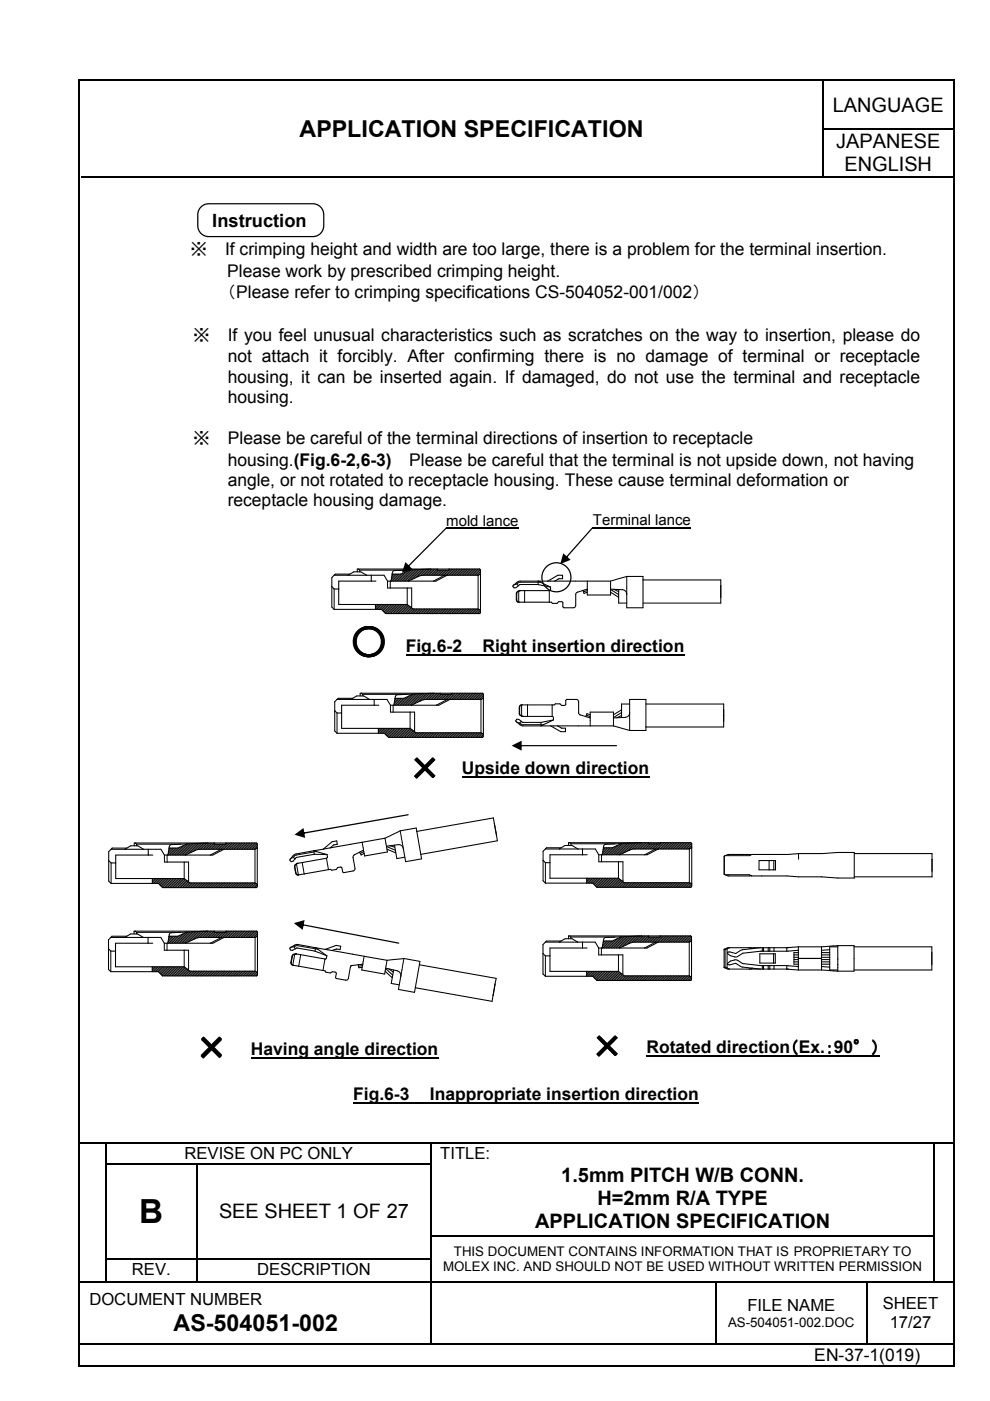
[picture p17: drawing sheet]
<svg xmlns="http://www.w3.org/2000/svg" width="210mm" height="297mm" viewBox="0 0 210 297" stroke-linecap="round" stroke-linejoin="round" font-family="sans-serif">
<defs><g id="words">
<g font-size="8.5">
<text x="74" y="139">〇</text>
<text x="85.9" y="165.8">×</text>
<text x="40.7" y="225">×</text>
<text x="124.6" y="224.7">×</text>
</g>
<text font-size="7" x="29.5" y="259.4">B</text>
<g font-size="4.9">
<text x="63.5" y="29">APPLICATION SPECIFICATION</text>
<text x="36.8" y="282.2">AS-504051-002</text>
</g>
<g font-size="4.2">
<text x="176.6" y="23.7">LANGUAGE</text>
<text x="177.3" y="31.5">JAPANESE</text>
<text x="179" y="36.3">ENGLISH</text>
<text x="119" y="250.5">1.5mm PITCH W/B CONN.</text>
<text x="126.7" y="255.4">H=2mm R/A TYPE</text>
<text x="46.4" y="258.3">SEE SHEET 1 OF 27</text>
<text x="113.5" y="260.3">APPLICATION SPECIFICATION</text>
</g>
<text font-size="3.9" x="45" y="48.2">Instruction</text>
<g font-size="3.7">
<text x="40.3" y="54.1">※</text>
<text x="47.7" y="54.1">If crimping height and width are too large, there is a problem for the terminal insertion.</text>
<text x="48.2" y="58.7">Please work by prescribed crimping height.</text>
<text x="48.2" y="63.2">（Please refer to crimping specifications CS-504052-001/002）</text>
<text x="40.9" y="72.3">※</text>
<text x="48.3" y="76.9">not attach it forcibly. After confirming there is no damage of terminal or receptacle</text>
<text x="48.3" y="72.3">If you feel unusual characteristics such as scratches on the way to insertion, please do</text>
<text x="48.3" y="81.1">housing, it can be inserted again. If damaged, do not use the terminal and receptacle</text>
<text x="48.3" y="85.4">housing.</text>
<text x="40.9" y="94.1">※</text>
<text x="48.3" y="94.1">Please be careful of the terminal directions of insertion to receptacle</text>
<text x="48.3" y="98.7">housing.(Fig.6-2,6-3)</text>
<text x="86.8" y="98.7">Please be careful that the terminal is not upside down, not having</text>
<text x="48.3" y="103">angle, or not rotated to receptacle housing. These cause terminal deformation or</text>
<text x="48.3" y="107.2">receptacle housing damage.</text>
<text x="86" y="138.3">Fig.6-2</text>
<text x="102.3" y="138.3">Right insertion direction</text>
<text x="97.9" y="164">Upside down direction</text>
<text x="53.2" y="223.7">Having angle direction</text>
<text x="137.1" y="223.4">Rotated direction（Ex.：90°）</text>
<text x="74.9" y="233.3">Fig.6-3</text>
<text x="91.1" y="233.3">Inappropriate insertion direction</text>
<text x="172.7" y="288.6">EN-37-1(019)</text>
</g>
<g font-size="3.5">
<text x="39.1" y="245.8">REVISE ON PC ONLY</text>
<text x="93.3" y="245.8">TITLE:</text>
<text x="28" y="270.3">REV.</text>
<text x="54.5" y="270.3">DESCRIPTION</text>
<text x="18.9" y="276.8">DOCUMENT NUMBER</text>
<text x="158.5" y="278">FILE NAME</text>
<text x="187.2" y="277.6">SHEET</text>
<text x="188.6" y="281.6">17/27</text>
</g>
<g font-size="3.2">
<text x="94.6" y="111.6">mold lance</text>
<text x="125.7" y="111.4">Terminal lance</text>
</g>
<g font-size="2.8">
<text x="93.9" y="269.6">MOLEX INC. AND SHOULD NOT BE USED WITHOUT WRITTEN PERMISSION</text>
<text x="96.2" y="266.3">THIS DOCUMENT CONTAINS INFORMATION THAT IS PROPRIETARY TO</text>
<text x="154.4" y="281.4">AS-504051-002.DOC</text>
</g>
</g></defs>
<g fill="none" stroke="#000" stroke-width=".25">
<path d="M174.5 17.1v10.2M17.2 37.5h157.2M174.5 27.5v9.9M174.7 27.4h27.4M174.7 37.5h27.4M17 242.4h5.3M22.5 242.5v4.1M22.5 246.9v4.8M22.5 251.9v4.9M22.5 257.1v4.9M22.6 242.4h68.7M22.6 246.7h19"/>
<path d="M41.7 246.9v4.8M41.7 251.9v4.9M41.7 257.1v4.9M41.8 246.7h49.5M91.4 242.5v4.1M91.4 246.9v4.8M91.4 251.9v4.9M91.4 257.1v4.9M91.6 242.4h106.3M198.1 242.5v4.1M198.1 246.9v4.8M198.1 251.9v4.9"/>
<path d="M198.1 257.1v4.9M198.2 242.4h4M17 271.8h5.3M22.5 262.3v4.5M22.5 267.1v4.6M22.6 266.9h19M22.6 271.8h19M41.7 262.3v4.5M41.7 267.1v4.6M41.8 266.9h49.5M41.8 271.8h49.5M91.4 262.3v4.5"/>
<path d="M91.4 267.1v4.6M91.4 271.9v13M91.6 262.1h106.3M91.6 271.8h60M151.7 271.9v13M151.8 271.8h31.9M183.9 271.9v13M184 271.8h13.9M198.1 262.3v4.5M198.1 267.1v4.6M198.2 271.8h4M16.8 285h74.5"/>
<path d="M91.6 285h60M151.8 285h31.9M184 285h18.2"/>
</g>
<g fill="#000">
<path d="M174.4 27.3h.3v.2h-.3zM174.4 37.4h.3v.2h-.3zM22.3 242.5h.3zM22.3 242.3h.3v.2h-.3zM22.3 246.6h.3v.3h-.3zM22.3 251.7h.3v.2h-.3zM22.3 256.8h.3v.3h-.3zM41.6 246.8l.2 .1zM41.6 246.6h.2v.2h-.2zM41.6 251.7h.2v.2h-.2zM41.6 256.8h.2v.3h-.2zM91.3 242.5h.3z"/>
<path d="M91.3 242.3h.3v.2h-.3zM91.3 246.6h.3v.3h-.3zM91.3 251.7h.3v.2h-.3zM91.3 256.8h.3v.3h-.3zM197.9 242.5h.3zM197.9 242.3h.3v.2h-.3zM197.9 246.6h.3v.3h-.3zM197.9 251.7h.3v.2h-.3zM197.9 256.8h.3v.3h-.3zM22.3 262h.3v.3h-.3zM22.3 266.8h.3v.3h-.3zM22.3 271.7h.3v.2h-.3z"/>
<path d="M41.6 262h.2v.3h-.2zM41.6 266.8h.2v.3h-.2zM41.6 271.7h.2v.2h-.2zM91.3 262h.3v.3h-.3zM91.3 266.8h.3v.3h-.3zM91.3 271.7h.3v.2h-.3zM151.6 271.9h.2zM151.6 271.7h.2v.2h-.2zM183.7 271.9h.3zM183.7 271.7h.3v.2h-.3zM197.9 262h.3v.3h-.3zM197.9 266.8h.3v.3h-.3z"/>
<path d="M197.9 271.7h.3v.2h-.3zM91.3 284.9h.3v.2h-.3zM151.6 284.9h.2v.2h-.2zM183.7 284.9h.3v.2h-.3z"/>
</g>
<g fill="none" stroke="#000" stroke-width=".21">
<path d="M70.8 124.9v4.3M76 120.6l.3 .3M76.3 120.9h9.3M76.3 120.9v.3M79.9 128.2l-.3 .2M80.2 128.2l-.6 .6M80.6 128.2l-1 .9M80.9 128.2l-1 1M81.2 128.2l-1 1M81.6 128.2l-1 1M81.9 128.2l-1 1M82.2 123.2v1.5"/>
<path d="M82.3 128.2l-1.2 1.2M82.6 128.2l-1.4 1.4M82.7 123.2v1.5M83 128.2l-1.6 1.6M83.2 121.7l-.1 .1M83.3 128.2l-1.7 1.7M83.5 121.7l-.4 .5M83.7 128.2l-1.9 1.9M83.9 121.7l-.9 .9M84 128.2l-1.9 1.9M84.2 121.7l-1.3 1.3M84.4 128.2l-1.9 1.9"/>
<path d="M84.6 121.7l-1.5 1.5M84.7 128.2l-1.9 1.9M84.9 121.7l-1.5 1.5M85.1 128.2l-1.9 1.9M85.4 128.2l-1.9 1.9M85.5 121.5l-1.7 1.7M85.8 128.2l-1.9 1.9M86.1 121.2l-2 2M86.1 128.2l-1.9 1.9M86.3 124.7v3.5M86.4 128.2l-1.9 1.9M86.6 128.4l-1.7 1.7"/>
<path d="M86.8 120.9l-2.3 2.3M86.8 128.5l-1.6 1.6M87 128.7l-1.4 1.4M87.2 120.8l-2.4 2.4M87.3 124.7v4l-1.4 1.4M87.4 129l-1.1 1.1M87.6 120.8l-2.4 2.4M87.6 129.1l-1 1M87.9 120.8l-2.4 2.4M88 129.1l-1 1M88.3 120.8l-2.4 2.4M88.3 129.1l-1 1"/>
<path d="M88.7 120.8l-2.5 2.4M88.7 129.1l-1 1M89 120.7l-2.4 2.5M89 129.1l-1 1M89.4 129.1l-1 1M89.4 120.7l-2.2 2.2M89.7 129.1l-1 1M89.8 120.7l-1.9 1.9M90.1 129.1l-1 1M90.1 120.7l-1.6 1.6M90.4 129.1l-1 1M90.5 120.7l-1.4 1.4"/>
<path d="M90.8 129.1l-1 1M90.8 120.7l-1.3 1.3M91.1 129.1l-1 1M91.2 120.6l-1.3 1.4M91.5 129.1l-1 1M91.6 120.6l-1.4 1.4M91.8 129.1l-1 1M91.9 120.6l-1.3 1.4M92.2 129.1l-1 1M92.3 120.6l-1.4 1.4M92.5 129.1l-1 1M92.6 120.6l-1.3 1.4"/>
<path d="M92.8 120.9l-1.2 1.1M92.9 129.1l-1 1M93.1 120.9l-1.1 1.1M93.2 129.1l-1 1M93.4 120.9l-1.1 1.1M93.6 129.1l-1 1M93.8 120.9l-1.1 1.1M93.9 129.1l-1 1M94.1 120.9l-1.1 1.1M94.2 122l-2.3 1.2M94.3 129.1l-1 1M94.5 120.9l-1.1 1.1"/>
<path d="M94.6 129.1l-1 1M94.8 120.9l-1.1 1.1M94.9 129.1l-.9 1M95.1 120.9l-1 1.1M95.3 129.1l-1 1M95.4 120.6l-.2 .2M95.6 129.1l-.9 1M95.8 120.6l-1.4 1.4M96 129.1l-1 1M96.1 120.6l-1.3 1.4M96.3 129.1l-.9 1M96.5 120.6l-1.4 1.4"/>
<path d="M96.7 129.1l-1 1M96.8 120.6l-1.3 1.4M97 129.1l-.9 1M97.1 120.6l-1.3 1.4M97.4 129.1l-1 1M97.5 120.6l-1.3 1.4M97.7 129.1l-1 1M97.8 120.6l-1.3 1.4M98.1 129.1l-1 1M98.2 120.6l-1.3 1.4M98.4 129.1l-1 1M98.5 120.6l-1.3 1.4"/>
<path d="M98.8 129.1l-1 1M98.9 120.6l-1.3 1.4M99.1 129.1l-1 1M99.2 120.6l-1.3 1.4M99.5 129.1l-1 1M99.6 120.6l-1.3 1.4M99.8 129.1l-1 1M99.9 120.6l-1.3 1.4M100.2 129.1l-1 1M100.3 120.6l-1.3 1.4M100.5 129.1l-1 1M100.6 120.6l-1.3 1.4"/>
<path d="M100.9 129.1l-1 1M101 120.6l-1.3 1.4M101.2 129.1l-1 1M101.3 120.6l-1.3 1.4M101.4 122v7.1M101.5 129.2l-.9 .9M101.7 120.6l-1.4 1.4M101.7 129.3l-.8 .8M101.9 120.8l-1.2 1.2M101.9 121.5l-.5 .5M101.9 121.1l-.9 .9M101.9 129.8l-.3 .3"/>
<path d="M101.9 129.5l-.6 .6M109.6 123.8l-.7 .2M109.6 123.8l.3 .4M110 125.4v2.3M111.2 125.2v2.5M114.1 123.4v.5M114.6 123.4h-4.3l-.7 .4M116.5 125.2v2.5M124.5 123.2v1.7M129.5 123.2v1.7M132.9 122.2v3.8M71.5 151.2v4.3"/>
<path d="M76.6 147l.3 .2M76.9 147.2v.4M76.9 147.2h9.3M80.5 154.4l-.3 .3M80.8 154.4l-.6 .6M81.2 154.4l-1 1M81.5 154.4l-1 1.1M81.9 154.4l-1.1 1.1M82.2 154.4l-1 1.1M82.5 154.4l-1 1.1M82.8 149.5v1.5M82.9 154.4l-1.2 1.3"/>
<path d="M83.2 154.4l-1.3 1.4M83.4 149.5v1.5M83.6 154.4l-1.6 1.6M83.8 148.1h.1M83.9 154.4l-1.7 1.8M84.1 148.1l-.4 .4M84.3 154.4l-1.9 1.9M84.5 148.1l-.9 .8M84.6 154.4l-1.9 1.9M84.8 148.1l-1.3 1.2M85 154.4l-1.9 1.9M85.2 148.1l-1.5 1.4"/>
<path d="M85.3 154.4l-1.9 1.9M85.5 148.1l-1.4 1.4M85.7 154.4l-1.9 1.9M86 154.4l-1.9 1.9M86.1 147.8l-1.7 1.7M86.4 154.4l-1.9 1.9M86.7 147.6l-1.9 1.9M86.7 154.4l-1.9 1.9M87 151v3.4M87 154.5l-1.8 1.8M87.2 154.6l-1.7 1.7M87.4 147.3l-2.3 2.2"/>
<path d="M87.4 154.8l-1.5 1.5M87.6 154.9l-1.4 1.4M87.8 147.2l-2.4 2.3M87.9 151v4l-1.3 1.3M88 155.2l-1.1 1.1M88.2 147.1l-2.4 2.4M88.2 155.4l-1 .9M88.6 147.1l-2.5 2.4M88.6 155.4l-1 .9M88.9 147.1l-2.4 2.4M88.9 155.4l-1 .9M89.3 155.4l-1 .9"/>
<path d="M89.3 147.1l-2.5 2.4M89.6 155.4l-1 .9M89.6 147.1l-2.4 2.4M90 155.4l-1 .9M90 147.1l-2.2 2.1M90.3 155.4l-1 .9M90.4 147l-1.9 1.9M90.7 155.4l-1 .9M90.7 147l-1.6 1.6M91 155.4l-1 .9M91.1 147l-1.4 1.4M91.4 155.4l-1 .9"/>
<path d="M91.5 147l-1.4 1.3M91.7 155.4l-1 .9M91.8 147l-1.3 1.3M92.1 155.4l-1 .9M92.2 147l-1.4 1.3M92.4 155.4l-1 .9M92.5 147l-1.3 1.3M92.8 155.4l-1 .9M92.9 147l-1.4 1.3M93.1 155.4l-1 .9M93.2 147l-1.3 1.3M93.4 147.2l-1.2 1.1"/>
<path d="M93.5 155.4l-1 .9M93.7 147.2l-1.1 1.1M93.8 155.4l-1 .9M94 147.2l-1.1 1.1M94.2 155.4l-1 .9M94.4 147.2l-1.1 1.1M94.5 155.4l-1 .9M94.7 147.2l-1.1 1.1M94.8 148.3l-2.3 1.2M94.9 155.4l-1 .9M95.1 147.2l-1.1 1.1M95.2 155.4l-1 .9"/>
<path d="M95.4 147.2l-1.1 1.1M95.5 155.4l-.9 .9M95.8 147.2l-1.1 1.1M95.9 155.4l-1 .9M96 147l-.2 .2M96.2 155.4l-.9 .9M96.4 147l-1.4 1.3M96.6 155.4l-1 .9M96.7 147l-1.3 1.3M96.9 155.4l-.9 .9M97.1 147l-1.4 1.3M97.3 155.4l-1 .9"/>
<path d="M97.4 147l-1.3 1.3M97.6 155.4l-.9 .9M97.7 147l-1.3 1.3M98 155.4l-1 .9M98.1 147l-1.3 1.3M98.3 155.4l-1 .9M98.4 147l-1.3 1.3M98.7 155.4l-1 .9M98.8 147l-1.3 1.3M99 155.4l-1 .9M99.1 147l-1.3 1.3M99.4 155.4l-1 .9"/>
<path d="M99.5 147l-1.3 1.3M99.7 155.4l-1 .9M99.8 147l-1.3 1.3M100.1 155.4l-1 .9M100.2 147l-1.3 1.3M100.4 155.4l-1 .9M100.5 147l-1.3 1.3M100.8 155.4l-1 .9M100.9 147l-1.3 1.3M101.1 155.4l-1 .9M101.2 147l-1.3 1.3M101.5 155.4l-1 .9"/>
<path d="M101.6 147l-1.3 1.3M101.8 155.4l-1 .9M101.9 147l-1.3 1.3M102 148.3v7.1M102.1 155.4l-.9 .9M102.3 147l-1.4 1.3M102.3 155.6l-.8 .7M102.5 147.2l-1.2 1.1M102.5 156.1l-.3 .2M102.5 155.7l-.6 .6M102.5 147.8l-.5 .5M102.5 147.5l-.9 .8"/>
<path d="M109.6 153.1l.6 .2M110.2 153.3l.7 .4 3.8-.1M110.5 152.9l-.3 .4M110.6 149.5v2.3M111.8 149.5v2.4M114.7 153.6h.5M114.7 153.2v.4M117.1 149.5v2.4M125.1 152.2v1.7M130.1 152.2v1.7M133.5 151.1v3.8M28.7 178.7l.3 .3"/>
<path d="M29 179h9.3M29 179v.3M35.9 179.8l-.1 .1M36.2 179.8l-.4 .5M36.6 179.8l-.9 .9M36.9 179.8l-1.3 1.3M37.3 179.8l-1.5 1.5M37.6 179.8l-1.5 1.5M38.2 179.6l-1.7 1.7M38.8 179.3l-2 2M39.5 179l-2.3 2.3M39.9 178.9l-2.4 2.4"/>
<path d="M40.3 178.9l-2.4 2.4M40.6 178.9l-2.4 2.4M41 178.9l-2.4 2.4M41.4 178.9l-2.5 2.4M41.7 178.8l-2.4 2.5M42.1 178.8l-2.2 2.2M42.5 178.8l-1.9 1.9M42.8 178.8l-1.6 1.6M43.2 178.8l-1.4 1.3M43.5 178.8l-1.3 1.3M43.9 178.7l-1.3 1.4M44.3 178.7l-1.4 1.4"/>
<path d="M44.6 178.7l-1.3 1.4M45 178.7l-1.4 1.4M45.3 178.7l-1.3 1.4M45.4 178.9l-1.1 1.2M45.8 179l-1.1 1.1M46.1 179l-1.1 1.1M46.5 179l-1.1 1.1M46.8 179l-1.1 1.1M47.2 179l-1.1 1.1M47.5 179l-1.1 1.1M47.8 179l-1 1.1M48.1 178.7l-.2 .2"/>
<path d="M48.5 178.7l-1.4 1.4M48.8 178.7l-1.3 1.4M49.1 178.7l-1.3 1.4M49.5 178.7l-1.3 1.4M49.8 178.7l-1.3 1.4M50.2 178.7l-1.3 1.4M50.5 178.7l-1.3 1.4M50.9 178.7l-1.3 1.4M51.2 178.7l-1.3 1.4M51.6 178.7l-1.4 1.4M51.9 178.7l-1.3 1.4M52.3 178.7l-1.4 1.4"/>
<path d="M52.6 178.7l-1.3 1.4M53 178.7l-1.4 1.4M53.3 178.7l-1.3 1.4M53.7 178.7l-1.4 1.4M54 178.7l-1.3 1.4M54.4 178.8l-1.4 1.3M54.5 179.6l-.4 .4v7.2M54.5 179.2l-.8 .9M54.5 178.9l-1.1 1.2M76.8 178.6l.3 1.7M81.6 177.7l.3 1.7M84.9 176.1l.6 3.8"/>
<path d="M120.8 178.7l.3 .2M121.1 178.9v.4M121.1 178.9h9.3M128 179.7l-.1 .1M128.3 179.7l-.4 .5M128.7 179.7l-.9 .9M129 179.7l-1.3 1.3M129.3 179.7l-1.4 1.5M129.7 179.7l-1.5 1.5M130.3 179.6l-1.7 1.6M130.9 179.2l-2 2M131.6 178.9l-2.3 2.3"/>
<path d="M132 178.8l-2.4 2.4M132.4 178.8l-2.4 2.4M132.7 178.8l-2.4 2.4M133.1 178.8l-2.4 2.4M133.5 178.8l-2.5 2.4M133.8 178.8l-2.4 2.4M134.2 178.8l-2.2 2.1M134.6 178.7l-1.9 1.9M134.9 178.7l-1.6 1.6M135.3 178.7l-1.4 1.4M135.6 178.7l-1.3 1.3M136 178.7l-1.3 1.3"/>
<path d="M136.4 178.7l-1.4 1.3M136.7 178.7l-1.3 1.3M137.1 178.7l-1.4 1.3M137.4 178.7l-1.3 1.3M137.5 178.9l-1.1 1.1M137.9 178.9l-1.1 1.1M138.2 178.9l-1.1 1.1M138.6 178.9l-1.1 1.1M138.9 178.9l-1.1 1.1M139.3 178.9l-1.1 1.1M139.6 178.9l-1.1 1.1M139.9 178.9l-1 1.1"/>
<path d="M140.2 178.7l-.2 .2M140.5 178.7l-1.3 1.3M140.9 178.7l-1.3 1.3M141.2 178.7l-1.3 1.3M141.6 178.7l-1.3 1.3M141.9 178.7l-1.3 1.3M142.3 178.7l-1.4 1.3M142.6 178.7l-1.3 1.3M143 178.7l-1.4 1.3M143.3 178.7l-1.3 1.3M143.7 178.7l-1.4 1.3M144 178.7l-1.3 1.3"/>
<path d="M144.4 178.7l-1.4 1.3M144.7 178.7l-1.3 1.3M145.1 178.7l-1.4 1.3M145.4 178.7l-1.3 1.3M145.8 178.7l-1.4 1.3M146.1 178.7l-1.3 1.3M146.5 178.7l-1.4 1.3M146.6 178.8l-1.1 1.2M146.7 179.5l-.5 .5M146.7 179.2l-.9 .8M23.6 183v4.3M28.7 197.4l.2 .3"/>
<path d="M28.9 197.7v.3M28.9 197.7h9.4M32.6 186.3l-.3 .2M32.9 186.3l-.6 .6M33.3 186.3l-1 .9M33.6 186.3l-1 1M34 186.3l-1.1 1M34.3 186.3l-1 1M34.6 186.3l-1 1M34.8 200v1.5M34.9 181.3v1.5M35 186.3l-1.2 1.2"/>
<path d="M35.3 186.3l-1.3 1.4M35.4 200v1.5M35.4 181.3v1.5M35.7 186.3l-1.6 1.5M35.9 198.5h-.1M36 186.3l-1.7 1.7M36.2 198.5l-.4 .4M36.4 186.3l-1.9 1.9M36.6 198.5l-.9 .9M36.7 186.3l-1.9 1.9M36.9 198.5l-1.3 1.3M37.1 186.3l-1.9 1.9"/>
<path d="M37.3 198.5l-1.5 1.5M37.4 186.3l-1.9 1.9M37.6 198.5l-1.5 1.5M37.8 186.3l-1.9 1.9M38.1 186.3l-1.9 1.9M38.1 198.3l-1.6 1.7M38.5 186.3l-1.9 1.9M38.8 198l-2 2M38.8 186.3l-1.9 1.9M39.1 182.8v3.5M39.1 186.3l-1.8 1.9M39.3 186.5l-1.7 1.7"/>
<path d="M39.5 197.7l-2.3 2.3M39.5 186.6l-1.5 1.6M39.7 186.8l-1.4 1.4M39.9 197.6l-2.4 2.4M40 182.8v4l-1.3 1.4M40.1 187.1l-1.1 1.1M40.3 197.6l-2.4 2.4M40.3 187.2l-1 1M40.6 197.6l-2.4 2.4M40.7 187.2l-1 1M41 197.5l-2.4 2.5M41 187.2l-1 1"/>
<path d="M41.4 187.2l-1 1M41.4 197.5l-2.5 2.5M41.7 187.2l-1 1M41.7 197.5l-2.4 2.5M42.1 187.2l-1 1M42.1 197.5l-2.2 2.2M42.4 187.2l-1 1M42.5 197.5l-1.9 1.9M42.8 187.2l-1 1M42.8 197.5l-1.6 1.6M43.1 187.2l-1 1M43.2 197.5l-1.4 1.4"/>
<path d="M43.5 187.2l-1 1M43.6 197.4l-1.4 1.4M43.8 187.2l-1 1M43.9 197.4l-1.3 1.4M44.2 187.2l-1 1M44.3 197.4l-1.4 1.4M44.5 187.2l-1 1M44.6 197.4l-1.3 1.4M44.9 187.2l-1 1M45 197.4l-1.4 1.4M45.2 187.2l-1 1M45.3 197.4l-1.3 1.4"/>
<path d="M45.4 197.6l-1.1 1.2M45.6 187.2l-1 1M45.8 197.7l-1.1 1.1M45.9 187.2l-1 1M46.1 197.7l-1.1 1.1M46.2 187.2l-.9 1M46.5 197.7l-1.1 1.1M46.6 187.2l-1 1M46.8 197.7l-1.1 1.1M46.9 180.1l-2.3 1.2M46.9 187.2l-.9 1M46.9 198.8l-2.3 1.2"/>
<path d="M47.2 197.7l-1.1 1.1M47.3 187.2l-1 1M47.5 197.7l-1.1 1.1M47.6 187.2l-.9 1M47.9 197.7l-1.1 1.1M48 187.2l-1 1M48.1 197.4l-.2 .2M48.3 187.2l-1 1M48.5 197.4l-1.4 1.4M48.7 187.2l-1 1M48.8 197.4l-1.3 1.4M49 187.2l-1 1"/>
<path d="M49.1 197.4l-1.3 1.4M49.4 187.2l-1 1M49.5 197.4l-1.3 1.4M49.7 187.2l-1 1M49.8 197.4l-1.3 1.4M50.1 187.2l-1 1M50.2 197.4l-1.3 1.4M50.4 187.2l-1 1M50.5 197.4l-1.3 1.4M50.8 187.2l-1 1M50.9 197.4l-1.3 1.4M51.1 187.2l-1 1"/>
<path d="M51.2 197.4l-1.3 1.4M51.5 187.2l-1 1M51.6 197.4l-1.3 1.4M51.8 187.2l-1 1M51.9 197.4l-1.3 1.4M52.2 187.2l-1 1M52.3 197.4l-1.3 1.4M52.5 187.2l-1 1M52.6 197.4l-1.3 1.4M52.9 187.2l-1 1M53 197.4l-1.4 1.4M53.2 187.2l-1 1"/>
<path d="M53.3 197.4l-1.3 1.4M53.6 187.2l-1 1M53.7 197.4l-1.3 1.4M53.9 187.2l-1 1M54 197.4l-1.3 1.4M54.1 198.8v7.1M54.2 187.3l-.9 .9M54.4 197.4l-1.4 1.4M54.4 187.4l-.8 .8M54.5 187.9l-.2 .3M54.5 187.6l-.5 .6M54.6 197.6l-1.2 1.2"/>
<path d="M54.6 198.3l-.5 .4M54.6 197.9l-.8 .9M62.2 181.8l-.6 .3M62.2 181.8l.4 .3M62.9 183.2l.4 2.3M64.1 182.9l.4 2.4M66.5 180.6l-3.8 .7-.5 .5M66.5 180.6l.1 .5M67.1 180.6h-.6M69.2 182l.4 2.4M115.6 182.9v4.3M120.8 198.4l.2 .3"/>
<path d="M121 198.7v.3M121 198.7h9.4M124.7 186.2l-.3 .3M125 186.2l-.6 .6M125.3 186.2l-.9 1M125.7 186.2l-1 1M126 186.2l-1 1M126.4 186.2l-1.1 1M126.7 186.2l-1 1.1M127 181.2v1.5M127.1 186.2l-1.2 1.2M127.4 186.2l-1.4 1.4"/>
<path d="M127.5 181.2v1.5M127.8 186.2l-1.6 1.6M128 199.5h-.1M128.1 186.2l-1.7 1.8M128.3 199.5l-.5 .5M128.5 186.2l-1.9 1.9M128.7 199.5l-.9 .9M128.8 186.2l-1.9 1.9M129 199.5l-1.3 1.3M129.2 186.2l-1.9 1.9M129.3 199.5l-1.4 1.5M129.5 186.2l-1.9 1.9"/>
<path d="M129.7 199.5l-1.5 1.5M129.9 186.2l-1.9 1.9M130.2 186.2l-1.9 1.9M130.2 199.3l-1.6 1.7M130.6 186.2l-1.9 1.9M130.9 199l-2 2M130.9 186.2l-1.9 1.9M131.1 182.7v3.5M131.2 186.3l-1.9 1.8M131.4 186.4l-1.7 1.7M131.6 198.7l-2.3 2.3M131.6 186.6l-1.6 1.5"/>
<path d="M131.8 186.7l-1.4 1.4M132 198.6l-2.4 2.4M132.1 182.7v4.1l-1.4 1.3M132.2 187l-1.1 1.1M132.4 198.6l-2.5 2.4M132.4 187.2l-1 .9M132.7 198.6l-2.4 2.4M132.8 187.2l-1 .9M133.1 198.6l-2.5 2.4M133.1 187.2l-1 .9M133.4 198.5l-2.4 2.5M133.5 187.2l-1 .9"/>
<path d="M133.8 187.2l-1 .9M133.8 198.5l-2.5 2.5M134.2 187.2l-1 .9M134.2 198.5l-2.2 2.2M134.5 187.2l-1 .9M134.5 198.5l-1.9 1.9M134.9 187.2l-1 .9M134.9 198.5l-1.6 1.6M135.2 187.2l-1 .9M135.3 198.5l-1.4 1.4M135.6 187.2l-1 .9M135.6 198.5l-1.3 1.3"/>
<path d="M135.9 187.2l-1 .9M136 198.4l-1.3 1.3M136.2 187.2l-.9 .9M136.3 198.4l-1.3 1.3M136.6 187.2l-1 .9M136.7 198.4l-1.3 1.3M136.9 187.2l-.9 .9M137 198.4l-1.3 1.3M137.3 187.2l-1 .9M137.4 198.4l-1.3 1.3M137.5 198.6l-1.1 1.1M137.6 187.2l-.9 .9"/>
<path d="M137.8 198.7l-1 1M138 187.2l-1 .9M138.2 198.7l-1.1 1M138.3 187.2l-.9 .9M138.5 198.7l-1 1M138.7 187.2l-1 .9M138.9 198.7l-1.1 1M139 199.7l-2.3 1.3M139 180l-2.3 1.2M139 187.2l-1 .9M139.2 198.7l-1 1M139.4 187.2l-1 .9"/>
<path d="M139.6 198.7l-1.1 1M139.7 187.2l-1 .9M139.9 198.7l-1.1 1M140.1 187.2l-1 .9M140.2 198.4l-.2 .2M140.4 187.2l-1 .9M140.5 198.4l-1.3 1.3M140.8 187.2l-1 .9M140.9 198.4l-1.4 1.3M141.1 187.2l-1 .9M141.2 198.4l-1.3 1.3M141.5 187.2l-1 .9"/>
<path d="M141.6 198.4l-1.4 1.3M141.8 187.2l-1 .9M141.9 198.4l-1.3 1.3M142.2 187.2l-1 .9M142.3 198.4l-1.4 1.3M142.5 187.2l-1 .9M142.6 198.4l-1.3 1.3M142.9 187.2l-1 .9M143 198.4l-1.4 1.3M143.2 187.2l-1 .9M143.3 198.4l-1.3 1.3M143.6 187.2l-1 .9"/>
<path d="M143.7 198.4l-1.4 1.3M143.9 187.2l-1 .9M144 198.4l-1.3 1.3M144.3 187.2l-1 .9M144.4 198.4l-1.4 1.3M144.6 187.2l-1 .9M144.7 198.4l-1.3 1.3M144.9 187.2l-.9 .9M145 198.4l-1.3 1.3M145.3 187.2l-1 .9M145.4 198.4l-1.3 1.3M145.6 187.2l-.9 .9"/>
<path d="M145.7 198.4l-1.3 1.3M146 187.2l-1 .9M146.1 198.4l-1.3 1.3M146.2 180v7.2M146.3 187.2l-.9 .9M146.4 198.4l-1.3 1.3M146.5 187.3l-.8 .8M146.6 199.3l-.5 .4v7.2M146.6 198.9l-.8 .8M146.6 198.6l-1.1 1.1M146.7 187.9l-.3 .2M146.7 187.5l-.7 .6"/>
<path d="M153.7 185.5h5.2l.5 .2M158.9 181.2h.5l-.5 .2h-5.2M160.9 182.5v1.9M163.1 182.5v1.9M169.3 181v1.2M23.5 201.7v4.3M32.5 205l-.2 .2M32.9 205l-.6 .6M33.2 205l-.9 .9M33.6 205l-1 1M33.9 205l-1 1M34.3 205l-1 1"/>
<path d="M34.6 205l-1 1M35 205l-1.2 1.2M35.3 205l-1.4 1.4M35.7 205l-1.6 1.5M36 205l-1.7 1.7M36.4 205l-1.9 1.9M36.7 205l-1.9 1.9M37.1 205l-2 1.9M37.4 205l-1.9 1.9M37.8 205l-2 1.9M38.1 205l-1.9 1.9M38.5 205l-2 1.9"/>
<path d="M38.8 205l-1.9 1.9M39.1 201.5v3.5M39.1 205l-1.9 1.9M39.3 205.2l-1.7 1.7M39.5 205.3l-1.6 1.6M39.7 205.5l-1.4 1.4M40 201.5v4l-1.4 1.4M40.1 205.8l-1.1 1.1M40.3 205.9l-1 1M40.7 205.9l-1 1M41 205.9l-1 1M41.4 205.9l-1 1"/>
<path d="M41.7 205.9l-1 1M42.1 205.9l-1 1M42.4 205.9l-1 1M42.8 205.9l-1 1M43.1 205.9l-1 1M43.5 205.9l-1 1M43.8 205.9l-1 1M44.2 205.9l-1 1M44.5 205.9l-1 1M44.9 205.9l-1 1M45.2 205.9l-1 1M45.6 205.9l-1 1"/>
<path d="M45.9 205.9l-1 1M46.2 205.9l-.9 1M46.6 205.9l-1 1M46.9 205.9l-.9 1M47.3 205.9l-1 1M47.6 205.9l-.9 1M48 205.9l-1 1M48.3 205.9l-1 1M48.7 205.9l-1 1M49 205.9l-1 1M49.4 205.9l-1 1M49.7 205.9l-1 1"/>
<path d="M50.1 205.9l-1 1M50.4 205.9l-1 1M50.8 205.9l-1 1M51.1 205.9l-1 1M51.5 205.9l-1 1M51.8 205.9l-1 1M52.2 205.9l-1 1M52.5 205.9l-1 1M52.9 205.9l-1 1M53.2 205.9l-1 1M53.6 205.9l-1 1M53.9 205.9l-1 1"/>
<path d="M54.2 206l-.9 .9M54.4 206.1l-.8 .8M54.6 206.6l-.3 .3M54.6 206.3l-.6 .6M62.4 200.7l.5-.2 4 .7M62.4 200.7l-.7 .1M62.4 200.7l.2 .5M62.5 202.3l-.4 2.3M63.8 202.4l-.5 2.5M66.9 201.2l.5 .1M66.9 201.2l-.1 .5M68.9 203.3l-.4 2.5"/>
<path d="M77.2 202.8l-.3 1.6M82.1 203.6l-.3 1.7M85.6 203.2l-.6 3.8M115.6 202.7v4.3M124.6 206l-.2 .2M125 206l-.6 .6M125.3 206l-.9 .9M125.7 206l-1 1M126 206l-1 1M126.4 206l-1.1 1M126.7 206l-1 1M126.9 201v1.5"/>
<path d="M127.1 206l-1.2 1.2M127.4 206l-1.4 1.3M127.5 201v1.5M127.8 206l-1.6 1.5M128.1 206l-1.7 1.7M128.5 206l-2 1.9M128.8 206l-1.9 1.9M129.2 206l-2 1.9M129.5 206l-1.9 1.9M129.9 206l-2 1.9M130.2 206l-1.9 1.9M130.6 206l-2 1.9"/>
<path d="M130.9 206l-1.9 1.9M131.1 202.5v3.5M131.2 206l-1.9 1.9M131.4 206.2l-1.7 1.7M131.6 206.3l-1.6 1.6M131.8 206.5l-1.4 1.4M132.1 202.5l-.1 4-1.3 1.4M132.2 206.8l-1.1 1.1M132.4 206.9l-1 1M132.8 206.9l-1 1M133.1 206.9l-1 1M133.4 206.9l-.9 1"/>
<path d="M133.8 206.9l-1 1M134.1 206.9l-.9 1M134.5 206.9l-1 1M134.8 206.9l-.9 1M135.2 206.9l-1 1M135.5 206.9l-.9 1M135.9 206.9l-1 1M136.2 206.9l-1 1M136.6 206.9l-1 1M136.9 206.9l-1 1M137.3 206.9l-1 1M137.6 206.9l-1 1"/>
<path d="M138 206.9l-1 1M138.3 206.9l-1 1M138.7 206.9l-1 1M139 206.9l-1 1M139.4 206.9l-1 1M139.7 206.9l-1 1M140.1 206.9l-1 1M140.4 206.9l-1 1M140.8 206.9l-1 1M141.1 206.9l-1 1M141.5 206.9l-1 1M141.8 206.9l-1 1"/>
<path d="M142.2 206.9l-1 1M142.5 206.9l-1 1M142.8 206.9l-.9 1M143.2 206.9l-1 1M143.5 206.9l-.9 1M143.9 206.9l-1 1M144.2 206.9l-.9 1M144.6 206.9l-1 1M144.9 206.9l-.9 1M145.3 206.9l-1 1M145.6 206.9l-.9 1M146 206.9l-1 1"/>
<path d="M146.3 207l-1 .9M146.5 207.1l-.8 .8M146.6 207.6l-.2 .3M146.6 207.3l-.6 .6M153.5 205.1h.2M153.5 201.3h.2M153.7 205.1l.5 .1M153.7 201.3v3.8M154.2 201.2v4M154.2 201.2l-.5 .1M154.2 205.2l.4 .3M154.6 200.9l-.4 .3"/>
</g>
<g fill="none" stroke="#000" stroke-width=".22">
<path d="M70.4 124.4l.4 .5h1M70.8 122h10.6l.8 1.2h10.2l2.4-1.2M70.8 122l-.4 .5v6.2l.4 .5h10.1l.9 .9h19.8M73.8 122l1.2-.8h1.5l1.2 .8M74.2 121.7h-3.1l-.3 .3M75.8 121.2v-.6h25.9l.2 .3v8.9M78.7 122v1.2M79.6 128.2v1M79.7 123.2h-7.9v5h14.5l1.3 .9h13.8l.5 .2M82.2 124.7h5.1M83.1 121.7l-.2 1.5M87 120.8l-3.5 .2-.3 .3-.1 .4"/>
<path d="M87 120.8l-2 .9h-1.9M91.3 120.6l-4.3 .2M92.8 120.6v.3h2.4v-.3M101.9 129.9l-.3 .2M101.9 121.7l-.5 .3h-11.9l-2.9 1.2M110.1 125.2h.1M110.1 125.2l-.5 .3-.1 .4v1.3l.3 .5h7.1l.2 .2h1l.3-.3h.7l.3 .2M110.3 125.2l-.6 .3-.1 .4v1.3l.1 .3 .3 .2M114.1 123.2l2.6 1.3M116.1 123.2l2.2-1.2h1v.7a1.78 1.78 0 0 0-1.7 .5M116.7 124.5l-2.6-.6h-3.8l-.9 .7h-.4l-.2-.2 .1-.4 1.2-.8h19.4l3.4-1h3.4v6.7h-3.4v-2.9a.98 .98 0 0 0-.9-1l-2.5-.1v1.3h-5v-1.3l-2.3 .8-.1 2.7-.3 .4h-2.3l-.2-.2v-.8M116.7 124.5v.6l-.2 .1h-6.4"/>
<path d="M123.6 125.2l.1 .3M123.7 125.5l.1 .3 .7-.2M124.5 125.2l-.8 .3M129.5 125l1.7 1.1M129.5 125.6l1.7 1M130.1 124.9l1.1 .5M131.2 125v2.9h1.7M136.3 123h16.5v4.9h-16.5M71 150.7l.5 .5h.9M71.5 148.3h10.5l.8 1.2h10.2l2.4-1.2M74.4 148.3l1.2-.7h1.5l1.3 .7M74.8 148.1h-3.1l-.7 .7v6.2l.5 .5h10l.9 .8h19.8"/>
<path d="M76.4 147.6v-.6h25.9l.2 .2v8.9l-.3 .3M79.3 148.3v1.2M80.2 154.4v1.1M80.3 149.5h-7.9v4.9h14.6l1.2 1h13.8l.5 .2M82.8 151h5.1M83.8 148.1l-.3 1.4M87.6 147.2l-3.4 .1-.4 .3v.5M87.6 147.2l-2 .9h-1.8M91.9 147l-4.3 .2M93.4 147v.2h2.4v-.2M102.5 148.1l-.5 .2h-11.9l-.6 .1-2.3 1.1M110.7 149.5l-.4 .1-.1 .3v1.4l.2 .4 .5 .2"/>
<path d="M110.7 151.9h.1M110.7 151.9l-.5-.2-.1-.4v-1.4l.3-.4h7.1l.3-.3h.9l.4 .4h.6l.3-.2v-.9l.1-.2h2.2l.4 .4v2.5l.3 .4 2.1 .6v-1.2h5v1.2l2.5-.1a1.01 1.01 0 0 0 .9-1v-2.8h3.4v6.6h-3.4l-3.4-1h-19.3l-.5-.2-.9-.7v-.2l.2-.3h.4l.9 .7h3.8l2.6-.6M110.7 151.9h6.4l.2 .2v.5M116.8 153.9l2.1 1.2h1v-.7a1.79 1.79 0 0 1-1.7-.5M117.3 152.6l-2.6 1.3M124.3 151.6l-.1 .4M124.3 151.6l.8 .3M125.1 151.6l-.7-.3-.1 .3M131.8 151.7l-1.1 .5M131.8 151.1l-1.7 1M131.8 150.5l-1.7 1.1M133.5 149.3h-1.7v2.8"/>
<path d="M136.9 149.3h16.5v4.8h-16.5M26.9 179.8h-3.1l-.2 .3M28.5 179.3v-.6l25.9 .1 .1 .1v9.1l-.2 .2h-19.8l-.9-.9h-10l-.5-.5v-6.2l.5-.5M35.9 179.8l-.3 1.5M39.7 178.9l-2 .9h-1.8M44 178.7l-7.6 .4-.4 .2-.1 .5M45.4 178.7v.3h2.5v-.3M54.5 179.8l-.4 .3h-11.9l-.6 .1-2.3 1.1M70 179.8l11.6-2.1 3.3-1.6 3.3-.5 1.2 6.5-3.4 .6-.5-2.8a.98 .98 0 0 0-1.1-.8l-2.5 .3 .2 1.2-4.8 .9-.2-1.2-2 .9-.3 .5 .5 2.6-.4 .4-2.1 .3-.1-.1-.2-1-.3-.1-.6 .1-.3 .4-1 .2-.2-.2-6.7 1.2M70 179.8a1.84 1.84 0 0 1 1.5-.8l-.1-.7-1 .2-1.9 1.5M70 179.8l-1.5 .2M81.9 179.5l1.9 .8"/>
<path d="M82.6 179.3l1.1 .3M83.6 179.2l.5 2.8 1.7-.3M88.4 176.3l16.2-2.9 .7 3.7 .2 1.2-16.3 2.8M119 179.7h-3.1l-.3 .3M127.9 179.7l-.2 1.5M131.7 178.9l-1.9 .8h-1.9M136.1 178.7l-7.8 .3-.3 .3-.1 .4M137.5 178.7v.2h2.5v-.2M146.4 178.6l.3 .3v9M146.4 178.7h-25.9v.6M146.7 179.7l-.5 .3h-11.9l-2.9 1.2M23.1 182.5l.5 .5h.9"/>
<path d="M23.5 198.8h10.6l.7 1.2h10.3l2.4-1.2M23.6 180.1h10.5l.8 1.2h10.2l2.4-1.2M26.5 198.8l1.2-.8h1.5l1.2 .8M26.5 180.1l1.2-.8h1.5l1.2 .8M26.9 198.5h-3.2l-.7 .7v6.3l.5 .5h10.1l.9 .9h19.8l.3-.3M31.4 198.8v1.2M31.4 180.1v1.2M32.3 186.3v1M32.4 200h-7.9v5h14.6l1.2 .9h13.8l.5 .3M32.4 181.3h-7.9v5h14.6l1.2 .9h13.8l.4 .3M34.9 182.8h5.1M35.8 198.5l-.2 1.5"/>
<path d="M39.6 197.6l-1.9 .9h-1.9M41.4 199l-2.1 1M44 197.4l-7.7 .3-.3 .2-.2 .6M45.4 197.4v.3h2.5v-.3M54.6 197.7l-.2-.3h-26v.6M54.6 198.5l-.5 .3h-11.6l-1.1 .2M54.6 197.7v8.9M62.9 183.1h.1M62.9 183.1l-.4 .3-.1 .4 .3 1.5 .2 .2h.5M63.2 183l-.5 .4-.2 .4 .3 1.5 .6 .2M63.2 183l-.3 .1M66.5 180.4l-3.9 .7-1 1-.1 .4 .2 .2 .4-.1 .8-.8 3.7-.7 2.7 .1"/>
<path d="M66.5 180.4l2.8 .8M68.5 180l-2 .4M69.2 182l-6 1M69.2 181.9v.1M69.3 181.2l.1 .6-.2 .1M76.2 180.7l.2 .3M77.1 180.6l-.7 .4M77.2 180.9l-.6 .4-.2-.3M82 180l1.9 .8M115.1 182.4l.5 .5h1M115.6 180l-.5 .5v6.3l.5 .4h10.1l.9 .9h19.8M115.6 180h10.6l.8 1.2h10.2l2.4-1.2"/>
<path d="M115.6 199.7h10.6l.7 1.3h10.3l2.4-1.3M118.6 180l1.2-.7h1.5l1.2 .7M118.6 199.7l1.2-.7h1.5l1.2 .7M123.5 180v1.2M123.5 199.7v1.3M124.4 186.2v1M124.5 181.2h-7.9v5h14.5l1.3 1h13.8l.5 .2M127 182.7h5.1M127.9 199.5l-.2 1.5M131.7 198.6l-3.4 .2-.2 .1-.2 .6M131.7 198.6l-1.9 .9h-1.9M136 198.4l-4.3 .2"/>
<path d="M137.5 198.4v.3h2.5v-.3M146.4 198.4l.2 .2v9.1l-.1 .2h-19.9l-.9-.9h-10.1l-.5-.5v-6.2l.8-.8h3.1M146.4 198.4h-25.9v.6M146.6 199.5l-.5 .2-11.8 .1-2.9 1.2M146.7 187.9l-.3 .2M153.5 185.3l.1 .1M153.6 181.5v3.9M153.6 181.5l-.1 .1M158.9 181.2h-4.5l-.8 .3M159.4 181.2h7.8l2.1-.2 11.8-.3v5.5h-3.4l-3.5-.3h-5.1l-2.2-.2h-12.5l-.8-.3M160.9 182.5h3.5v1.9h-3.5M164.1 182.5v1.9"/>
<path d="M181.1 181h16.5v4.9h-16.5M23 201.2l.5 .5h1M32.3 205v1M34.8 201.5h5.2M62.2 204.7l6.7 1.1 .2 .3 1 .2 .4-.3 .7 .1 .1 .3-.1 .9 .2 .2M62.6 202.2h.1M62.6 202.2l-.6 .3-.3 1.6v.3l.5 .3M62.6 202.2l.2 .1M62.8 202.3l6.1 1 .3-.1 .1-.6M62.8 202.3l-.5 .1-.3 .4-.2 1.5 .4 .4M66.9 200.9l-3.9-.7-1.5 .7-.1 .2 .2 .3 .4 .1 1-.5 3.8 .7 2.5 .9M66.9 200.9l2.4 1.7"/>
<path d="M66.9 200.9l2 .4M68.9 201.3l2.4-.9 .9 .2-.1 .7a1.79 1.79 0 0 0-1.7 .2M68.9 201.3l1.5 .2M70.4 201.5l11.7 2.1 3.5-.4 3.4 .6-.1 .8M74.7 204.7l-.4 .2-.4 2.5-.2 .3-.3 .1-2-.3M74.7 204.7h-.4M75.9 204.5l.1 .4M76 204.9l.1 .3 .7-.1M76.9 204.7l-.9 .2M81.7 205.9l1.5 1.4M81.7 205.3l1.6 1.4M82.4 205.4l1 .7"/>
<path d="M83.5 205.7l-.5 2.8 1.6 .3M88.9 204.6l-1 5.8-3.4-.6 .5-2.8a1.04 1.04 0 0 0-.8-1.2l-2.4-.5-.2 1.2-4.9-.8 .2-1.3-2.2 .3M88.9 204.6l16.3 2.8-.9 4.9-16.2-2.9M115.1 202.2l.5 .5h1M124.4 206v1M124.5 201h-7.9v5h14.5l1.3 .9h13.7l.5 .2M126.9 202.5h5.2M156.4 203.6l1 .7a31.1 31.1 0 0 0 9.4 .4M156.4 203.6l-.3-.1a2.73 2.73 0 0 0-1.9 .8l.1 .2 .4 .1 1.3-.4 1 .7M157 201.5l-1 .7-1.3-.4-.4 .1-.1 .3a1.88 1.88 0 0 0 2.2 .6l1.1-.7 3.7-.4h5.6M157 204.9l4.2 .6M158.8 200.9l.7 .2"/>
<path d="M158.8 200.9h8.4M158.8 200.9h-4.5l-.8 .4v3.8l.8 .4h12.9M159.5 205.3l-.7 .2M161.1 202.2h3.3v2h-3.3zM161.2 200.9l-4.2 .6M161.6 200.9v.8M161.6 204.7v.8M161.9 200.9v.8M161.9 204.7v.8M162.9 200.9v.8M162.9 204.7v.8M163.2 200.9v.8"/>
<path d="M163.2 204.7v.8M164 202.2v2M164.1 200.9v.8M164.1 204.7v.8M166.8 204.7l2.5 .2M166.8 204.7v.8l2.5 .2M168.3 203.9h1M168.3 203.5h1M168.3 202.5h1M168.3 203h1M169.3 201.5l-2.5 .2M169.3 200.7l-2.5 .2v.8"/>
<path d="M169.3 203.2h4.9M169.3 202h-1v2.4h1M169.3 205.7h4.9M169.3 200.7h4.9M169.3 200.7v5M174.2 205.7l3.4 .2M174.2 204.9l1.7 .2M174.2 200.7v5M174.2 204.4h1.7M174.2 203.9h1.7M174.2 203.5h1.7M174.2 202h1.7"/>
<path d="M174.2 202.5h1.7M174.2 203h1.7M175.9 201.4l-1.7 .1M177.6 200.5l-3.4 .2M177.6 200.7h-1.7v5h1.7M177.6 200.5h3.5v5.4h-3.5M177.6 200.5v5.4M181.1 200.7h16.5v5h-16.5"/>
</g>
<path d="M86 138.9h59.1M97.9 164.6h39.7M53.2 224.3h39.7" fill="none" stroke="#000" stroke-width=".38"/>
<path d="M137.1 223.9h49.4" fill="none" stroke="#000" stroke-width=".34"/>
<path d="M41.9 147h26.5v3.9h-26.5z" fill-rule="evenodd" fill="#fff"/>
<path d="M74.9 233.8h73.2" fill="none" stroke="#000" stroke-width=".38"/>
<g fill="none" stroke="#000" stroke-width=".26">
<path d="M42.8 43.7l.9-.4 .6-.1h22a2.32 2.32 0 0 1 2.3 2.3 4.6 4.6 0 0 1-.5 3.8 2.3 2.3 0 0 1-1.8 .9h-22a2.32 2.32 0 0 1-2.4-2.4 4.5 4.5 0 0 1 .5-3.7z"/>
<circle cx="118" cy="122.4" r="3.1"/>
</g>
<path d="M94.6 112h15.4M125.7 111.9h20.8" fill="none" stroke="#000" stroke-width=".23"/>
<g fill="#000">
<path d="M16.5 16.8h.3v.3h-.3zM202.2 16.8h.2v.3h-.2zM16.5 289.4h.3v.3h-.3zM202.2 289.4h.2v.3h-.2z"/>
<path d="M94.6 111.8h.2v.1l-8.2 8.4h-.2v-.2zM86 119.2l1.5 1.5-2.3 .7z"/>
<path d="M125.6 111.8l.2-.1v.2l-5.7 6.5h-.2v-.2zM119.4 117.3l1.6 1.4-2.2 .9z"/>
<path d="M110.2 158h20.5l.1 .1-.1 .1h-20.5zM108.5 158.1l2.1-1.1v2.2z"/>
<path d="M64.1 176.6l22.4-4 .2 .1-.1 .2-22.4 3.9zM62.4 177l1.9-1.4 .4 2.1z"/>
<path d="M64 195.9l20.5 3.9 .1 .2-.1 .1-20.5-3.9zM62.3 195.7l2.3-.6-.4 2z"/>
</g>
<path d="M16.7 17.1v272.3M16.8 17h185.4M202.3 17.1v272.3M16.8 289.5h185.4" fill="none" stroke="#000" stroke-width=".25"/>
<use href="#words"/>
</svg>
